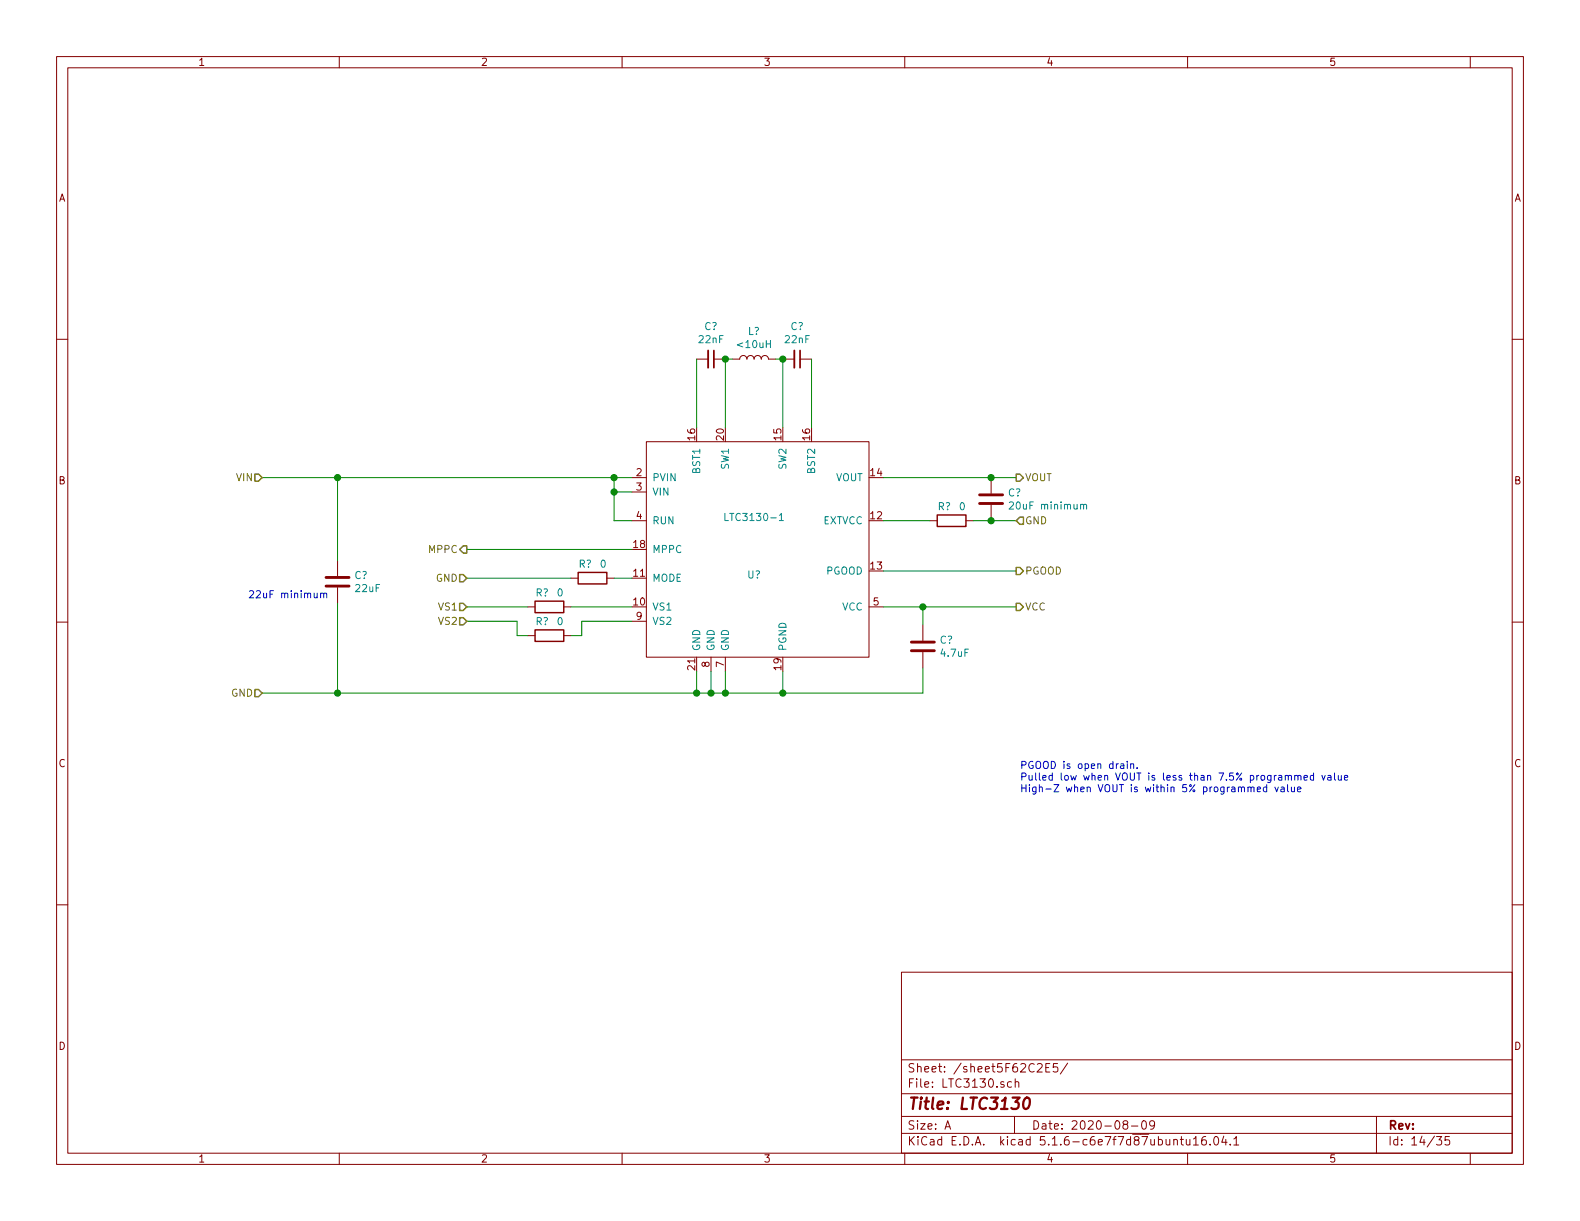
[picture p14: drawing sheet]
<svg xmlns="http://www.w3.org/2000/svg" width="279mm" height="216mm" viewBox="0 0 279 216" stroke-linecap="round" stroke-linejoin="round" font-family="sans-serif">
<defs><g id="words">
<text font-size="2.8" fill="#840000" x="160.4" y="196.2">Title: LTC3130</text>
<g font-size="2.1" fill="#840000">
<text x="160.4" y="189.6">Sheet: /sheet5F62C2E5/</text>
<text x="160.4" y="192.3">File: LTC3130.sch</text>
<text x="160.4" y="202.5">KiCad E.D.A. kicad 5.1.6-c6e7f7d87ubuntu16.04.1</text>
<text x="160.4" y="199.7">Size: A</text>
<text x="182.4" y="199.7">Date: 2020-08-09</text>
<text x="245.4" y="199.7">Rev:</text>
<text x="245.4" y="202.5">Id: 14/35</text>
</g>
<g font-size="1.8" fill="#840000">
<text x="35" y="11.6">1</text>
<text x="85" y="11.6">2</text>
<text x="135" y="11.6">3</text>
<text x="185" y="11.6">4</text>
<text x="235" y="11.6">5</text>
<text x="10.4" y="35.6">A</text>
<text x="267.8" y="35.6">A</text>
<text x="122.9" y="77.8" transform="rotate(-90 122.9 77.8)">16</text>
<text x="128" y="77.8" transform="rotate(-90 128 77.8)">20</text>
<text x="138.2" y="77.8" transform="rotate(-90 138.2 77.8)">15</text>
<text x="143.3" y="77.8" transform="rotate(-90 143.3 77.8)">16</text>
<text x="10.4" y="85.6">B</text>
<text x="112.5" y="84.2">2</text>
<text x="112.5" y="86.7">3</text>
<text x="154" y="84.2">14</text>
<text x="267.8" y="85.6">B</text>
<text x="112.5" y="91.8">4</text>
<text x="154" y="91.8">12</text>
<text x="112.1" y="102">11</text>
<text x="112.1" y="96.9">18</text>
<text x="154" y="100.7">13</text>
<text x="112.1" y="107.1">10</text>
<text x="154.5" y="107.1">5</text>
<text x="112.5" y="109.6">9</text>
<text x="122.9" y="118.4" transform="rotate(-90 122.9 118.4)">21</text>
<text x="125.5" y="118" transform="rotate(-90 125.5 118)">8</text>
<text x="128" y="118" transform="rotate(-90 128 118)">7</text>
<text x="138.2" y="118.4" transform="rotate(-90 138.2 118.4)">19</text>
<text x="10.4" y="135.6">C</text>
<text x="267.8" y="135.6">C</text>
<text x="10.4" y="185.6">D</text>
<text x="267.8" y="185.6">D</text>
<text x="35" y="205.5">1</text>
<text x="85" y="205.5">2</text>
<text x="135" y="205.5">3</text>
<text x="185" y="205.5">4</text>
<text x="235" y="205.5">5</text>
</g>
<g font-size="1.8" fill="#008484">
<text x="124.6" y="58.4">C?</text>
<text x="132.3" y="59.2">L?</text>
<text x="139.8" y="58.4">C?</text>
<text x="123.7" y="60.7">22nF</text>
<text x="130.7" y="61.5">&lt;10uH</text>
<text x="138.9" y="60.7">22nF</text>
<text x="123.8" y="83.6" transform="rotate(-90 123.8 83.6)">BST1</text>
<text x="128.9" y="83" transform="rotate(-90 128.9 83)">SW1</text>
<text x="139.1" y="83" transform="rotate(-90 139.1 83)">SW2</text>
<text x="144.1" y="83.6" transform="rotate(-90 144.1 83.6)">BST2</text>
<text x="115.3" y="85.1">PVIN</text>
<text x="115.3" y="87.6">VIN</text>
<text x="147.8" y="85.1">VOUT</text>
<text x="178.3" y="87.8">C?</text>
<text x="115.3" y="92.7">RUN</text>
<text x="128.9" y="92.1">LTC3130-1</text>
<text x="145.5" y="92.7">EXTVCC</text>
<text x="165.8" y="90.2">R?</text>
<text x="169.7" y="90.2">0</text>
<text x="179.1" y="90.1">20uF minimum</text>
<text x="102.3" y="100.4">R?</text>
<text x="106.2" y="100.4">0</text>
<text x="115.3" y="97.8">MPPC</text>
<text x="146.1" y="101.6">PGOOD</text>
<text x="62.7" y="102.4">C?</text>
<text x="62.9" y="104.7">22uF</text>
<text x="94.7" y="105.5">R?</text>
<text x="98.6" y="105.5">0</text>
<text x="115.3" y="107.9">VS1</text>
<text x="115.3" y="102.9">MODE</text>
<text x="132.2" y="102.3">U?</text>
<text x="148.9" y="107.9">VCC</text>
<text x="94.7" y="110.5">R?</text>
<text x="98.6" y="110.5">0</text>
<text x="115.3" y="110.5">VS2</text>
<text x="166.2" y="113.8">C?</text>
<text x="123.8" y="115.2" transform="rotate(-90 123.8 115.2)">GND</text>
<text x="126.4" y="115.2" transform="rotate(-90 126.4 115.2)">GND</text>
<text x="128.9" y="115.2" transform="rotate(-90 128.9 115.2)">GND</text>
<text x="139.1" y="115.2" transform="rotate(-90 139.1 115.2)">PGND</text>
<text x="166.5" y="116.1">4.7uF</text>
</g>
<g font-size="1.8" fill="#848400">
<text x="41.9" y="85.1">VIN</text>
<text x="181.2" y="85.1">VOUT</text>
<text x="181.2" y="92.7">GND</text>
<text x="75.9" y="97.8">MPPC</text>
<text x="181.2" y="101.6">PGOOD</text>
<text x="77.1" y="102.9">GND</text>
<text x="77.7" y="107.9">VS1</text>
<text x="181.2" y="107.9">VCC</text>
<text x="77.7" y="110.5">VS2</text>
<text x="40.9" y="123.2">GND</text>
</g>
<g font-size="1.8" fill="#0000c2">
<text x="43.8" y="105.8">22uF minimum</text>
<text x="180.3" y="136">PGOOD is open drain.</text>
<text x="180.3" y="138">Pulled low when VOUT is less than 7.5% programmed value</text>
<text x="180.3" y="140.1">High-Z when VOUT is within 5% programmed value</text>
</g>
</g></defs>
<g fill="none" stroke="#840000" stroke-width=".18">
<path d="M10 10h259.4v195.9h-259.4zM12 12h255.4v191.9h-255.4zM60 10v2M110 10v2M160 10v2M210 10v2M260 10v2M10 60h2M267.4 60h2M114.3 78.1h39.4v38.1h-39.4zM123.2 63.5h2M126.2 63.5h2.1"/>
<path d="M129.5 63.5h1.3a.63 .63 0 0 1 .6-.6 .63 .63 0 0 1 .7 .6 .63 .63 0 0 1 .6-.6 .63 .63 0 0 1 .6 .6 .63 .63 0 0 1 .7-.6 .63 .63 0 0 1 .6 .6 .63 .63 0 0 1 .7-.6 .63 .63 0 0 1 .6 .6h1.3M138.4 63.5h2.1M141.5 63.5h2M59.7 99.1v2.8M111.8 84.5h2.5M111.8 87h2.5M111.8 92.1h2.5M164.5 92.1h1.2M170.8 92.1h1.3M175.3 84.5v2.7M175.3 89.3v2.8M10 110h2"/>
<path d="M59.7 103.9v2.8M93.3 107.3h1.3M93.3 112.4h1.3M99.7 107.3h1.3M99.7 112.4h1.3M101 102.2h1.2M107.3 102.2h1.3M111.8 109.9h2.5M125.7 116.2v2.5M128.3 116.2v2.5M153.7 107.3h2.5M163.2 110.5v2.8"/>
<path d="M163.2 115.3v2.8M267.4 110h2M10 160h2M267.4 160h2M159.4 171.9h108v32h-108zM159.4 197.4h108M159.4 193.4h108M159.4 187.4h108M167.1 199.7l.5-1.5 .5 1.5M167.2 199.2h.8M178.9 191.3h-.4l-.3 .2v.6l.3 .2 .4-.1M179.4 197.4v3"/>
<path d="M179.5 191.4l.2-.1h.4l.1 1M179.5 190.8v1.5M183.4 188.2l.3-.1h.3l.3 .4-.9 1.1h.9M184.9 188.8h.5M185.6 188.1h-.7v1.5h.7M187 188.1h-.7l-.1 .7 .2-.2 .5 .1 .2 .2-.1 .5-.2 .2-.6-.2M188.8 188l-1.3 1.9M198.9 198.8l-.3-.3 .1-.2a.48 .48 0 0 1 .6-.1l.1 .3-.1 .3-.6 .1a.48 .48 0 0 0 0 .6l.2 .2 .5-.2v-.4l-.2-.3M200.1 199.1h1.1M202 198.3l.4-.1a.94 .94 0 0 1 0 1.5 .82 .82 0 0 1-.4-1.4zM204.2 198.8l-.3 .3h-.3l-.3-.3v-.3l.2-.3h.4l.2 .1a1.13 1.13 0 0 1-.2 1.3l-.4 .1M243.4 197.4v6.5"/>
<path d="M60 203.9v2M110 203.9v2M159.4 200.4h108M160 203.9v2M207.6 201.6l.2-.1h.3l.1 1M208.7 201.5h.6M208.9 201v1.3l.4 .2M209.8 201.5l.1 .9 .3 .1 .2-.2M210 203.9v2M210.4 201.5v1M211 201.4l.5-.4v1.5M211 202.5h.9"/>
<path d="M213.2 201a.59 .59 0 0 0-.7 .6v.7l.3 .2 .5-.2v-.5l-.1-.2-.4-.1-.3 .3M214 202.3v.2M214.8 201h.2a.8 .8 0 0 1 .5 .7 .8 .8 0 0 1-.5 .8 1 1 0 0 1-.2-1.5zM216.4 200.9l-.3 1.1h.9M216.8 201.5v1M217.6 202.3v.2M218.2 201.4l.4-.4v1.5M218.2 202.5h.8M254 201h.9l-.4 .5 .4 .2v.6l-.2 .2-.7-.2M256.3 201h-.7l-.1 .7 .2-.2 .5 .1 .2 .2-.1 .5-.2 .2-.6-.2M260 203.9v2"/>
</g>
<path d="M181.3 194.3a.46 .46 0 0 1 .4-.2 .46 .46 0 0 1 .4 .4 1.18 1.18 0 0 1-.8 1.6l-.2-.1a1.5 1.5 0 0 1 .2-1.7z" fill="none" stroke="#840000" stroke-width=".41"/>
<path d="M125.2 62v3M140.5 62v3" fill="none" stroke="#840000" stroke-width=".33"/>
<path d="M126.2 62v3M141.5 62v3" fill="none" stroke="#840000" stroke-width=".3"/>
<path d="M173.2 89h4.1M173.2 87.5h4.1M57.7 103.6h4M57.7 102.1h4M161.2 115.1h4M161.2 113.5h4" fill="none" stroke="#840000" stroke-width=".51"/>
<path d="M128.2 90.8v1.2h.6M137.8 91.1l.4-.3v1.2M137.8 92h.7M178.5 88.9l.5-.2 .2 .4-.8 .9h.8M191.1 89.3l.2-.1h.3v.8M191.6 89.4l.2-.2h.3l.1 .8" fill="none" stroke="#008484" stroke-width=".18"/>
<path d="M165.7 91.1h5.1v2h-5.1zM94.6 111.4h5.1v2h-5.1zM94.6 106.3h5.1v2h-5.1zM102.2 101.2h5.1v2.1h-5.1z" fill="none" stroke="#840000" stroke-width=".25"/>
<g fill="none" stroke="#008400" stroke-width=".18">
<path d="M123.2 63.5v12.1M129.5 63.5h-1.2v12.1M137.2 63.5h1.2v12.1M143.5 63.5v12.1M46.4 84.5h65.4M59.7 84.5v14.6M82.5 97.2h29.3M108.6 84.5v7.6h3.2M108.6 87h3.2M156.2 84.5h23.5M156.2 92.1h8.3M172.1 92.1h7.6"/>
<path d="M59.7 106.7v15.9M82.5 102.2h18.5M82.5 107.3h10.8M82.5 109.9h8.9v2.5h1.9M101 107.3h10.8M108.6 102.2h3.2M111.8 109.9h-8.9v2.5h-1.9M123.2 118.7v3.9M125.7 118.7v3.9M128.3 118.7v3.9M138.4 118.7v3.9M156.2 101h23.5"/>
<path d="M156.2 107.3h23.5M163.2 118.1v4.5h-116.8M163.2 107.3v3.2"/>
</g>
<path d="M45.1 83.8h.6l.7 .7-.7 .6h-.6zM81.3 97.2l.6-.7h.6v1.3h-.6zM179.7 83.8h.6l.7 .7-.7 .6h-.6zM180.3 91.4h.7v1.3h-.7l-.6-.6zM81.3 109.2h.6l.6 .7-.6 .6h-.6zM81.3 106.7h.6l.6 .6-.6 .7h-.6zM81.3 101.6h.6l.6 .6-.6 .7h-.6zM179.7 100.3h.6l.7 .7-.7 .6h-.6zM179.7 106.7h.6l.7 .6-.7 .7h-.6zM45.1 121.9h.6l.7 .7-.7 .6h-.6z" fill="none" stroke="#848400" stroke-width=".25"/>
<g fill="none" stroke="#0000c2" stroke-width=".18">
<path d="M55.5 104.9l.1 .8h.3l.2-.1M56.1 104.9v.8M56.7 105l.2-.1h.3l.1 .8M56.7 104.9v.8M57.3 105.1l.1-.2h.3l.1 .8M198.2 135.1h.5v.8M198.7 135.4h-.4l-.2 .2 .2 .3 .4-.1M199.3 134.6v.1M199.3 135.1v.8M199.9 135.2l.2-.1h.3l.1 .8M199.9 135.1v.8M201.1 135.8v.1"/>
<path d="M221.2 139.3l.2-.1h.3l.1 .8M222.3 139.6l.6-.1v-.3h-.4l-.2 .1 .1 .7h.5M224 139.2h-.4l-.2 .2 .1 .6h.5M224 138.7v1.3M225.5 139.2l.3 .8 .3-.8M226.5 139.2h.5l.1 .8M227.1 139.5h-.4l-.2 .2v.3h.6M227.7 138.7v1.1l.2 .2M227.8 137.3l.2-.2 .3 .1 .1 .7M228.4 139.2v.8h.3l.2-.1M228.9 139.2v.8M229 137.2l.2-.1 .2 .1 .1 .7"/>
<path d="M229 137.1v.8M229.4 139.6l.6-.1v-.3h-.4l-.2 .1 .1 .7h.5M229.5 137.3l.2-.2 .3 .1v.7M230.6 137.5l.6-.1-.1-.2-.3-.1-.2 .2 .1 .6h.4M232.3 137.2l-.4-.1-.2 .2 .1 .6h.5M232.3 136.7v1.2M233.8 137.1l.2 .8 .3-.8M234.8 137.2h.5l.1 .7M235.4 137.4l-.5 .1-.1 .1v.3h.6M236 136.7v1.1l.2 .1M236.7 137.1v.8h.3l.2-.1M237.2 137.1v.8"/>
<path d="M237.7 137.5l.6-.1v-.2l-.4-.1-.2 .2 .1 .6h.5"/>
</g>
<g fill="#008400" stroke="#008400" stroke-width=".25">
<circle cx="163.2" cy="107.3" r=".51"/>
<circle cx="108.6" cy="87" r=".51"/>
<circle cx="125.7" cy="122.6" r=".51"/>
<circle cx="108.6" cy="84.5" r=".51"/>
<circle cx="123.2" cy="122.6" r=".51"/>
<circle cx="175.3" cy="92.1" r=".51"/>
<circle cx="59.7" cy="84.5" r=".51"/>
<circle cx="175.3" cy="84.5" r=".51"/>
<circle cx="59.7" cy="122.6" r=".51"/>
<circle cx="128.3" cy="122.6" r=".51"/>
<circle cx="138.4" cy="63.5" r=".51"/>
<circle cx="138.4" cy="122.6" r=".51"/>
<circle cx="128.3" cy="63.5" r=".51"/>
</g>
<use href="#words"/>
</svg>
